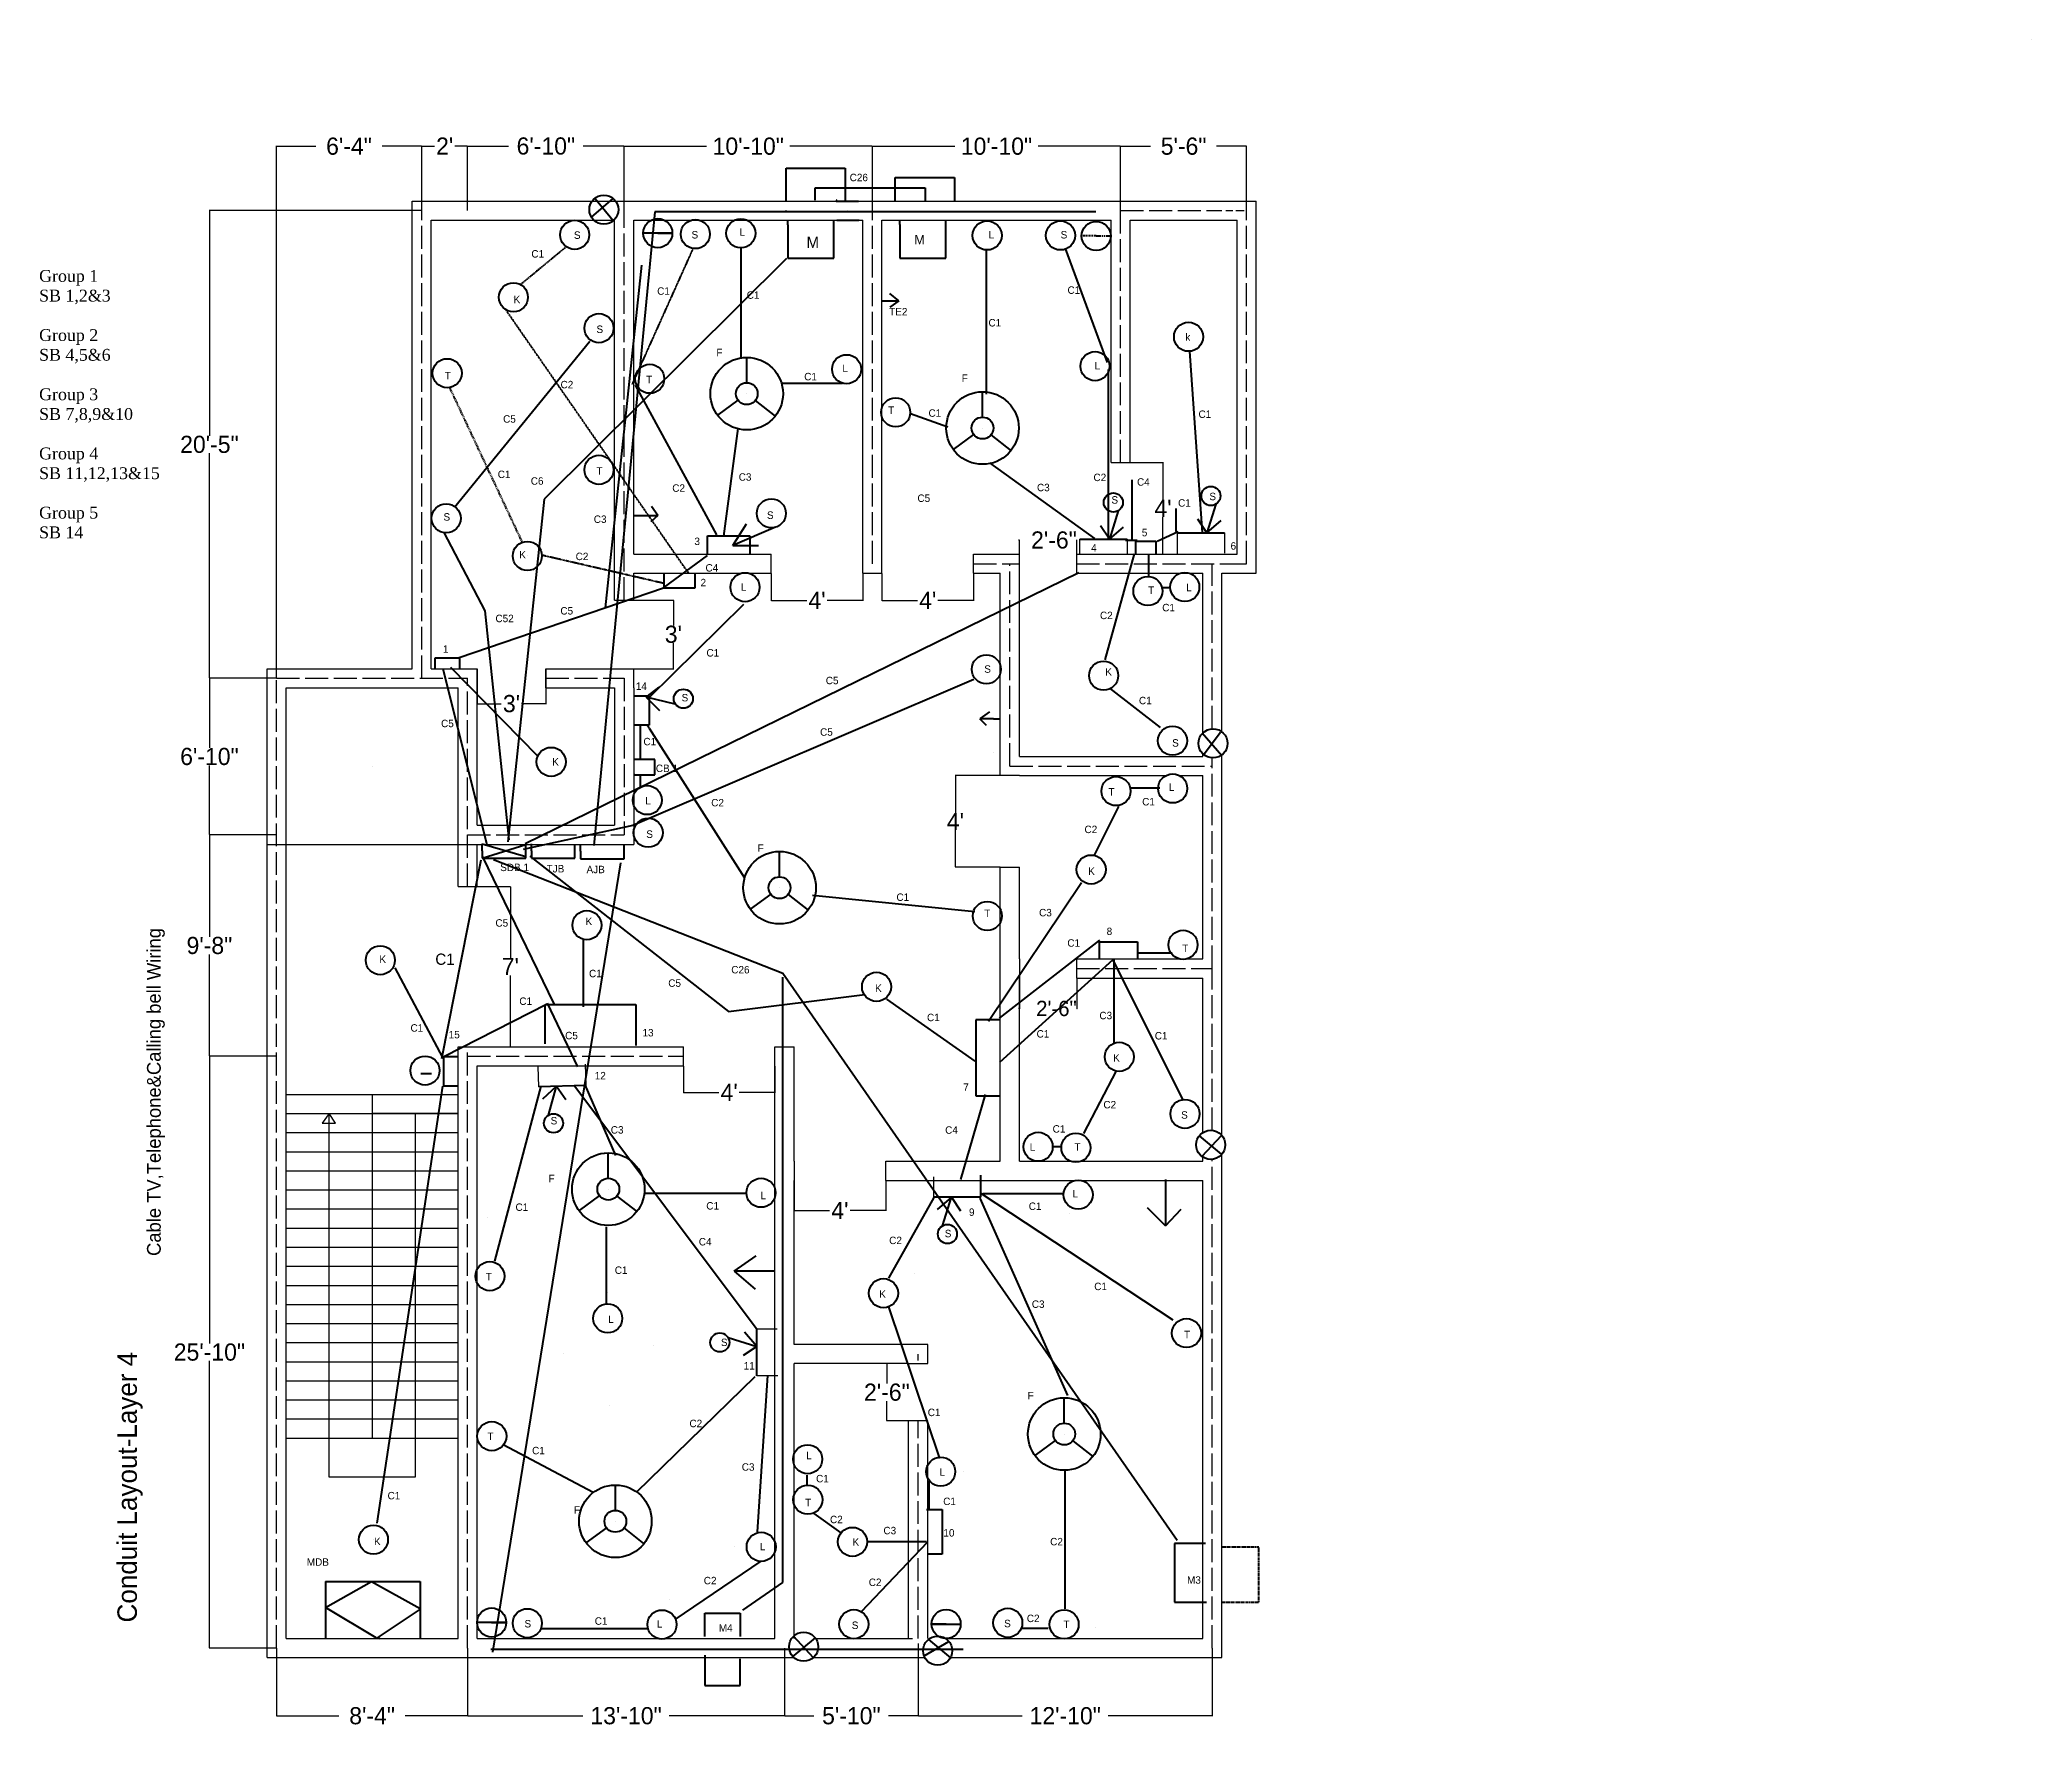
# Model space of a CAD drawing. Header units: inches. Extents: x -160 to 883, y -66 to 818.
import ezdxf

# ---------------------------------------------------------------- set-up
doc = ezdxf.new("R2010")
doc.units = ezdxf.units.IN
doc.header["$MEASUREMENT"] = 0
for name, pattern in [('ACAD_ISO02W100', [15, 12, -3]), ('ACAD_ISO03W100', [30, 12, -18]), ('DASHED', [0.75, 0.5, -0.25]), ('DASHED2', [0.375, 0.25, -0.125]), ('DASHEDX2', [1.5, 1, -0.5]), ('PHANTOMX2', [5, 2.5, -0.5, 0.5, -0.5, 0.5, -0.5])]:
    doc.linetypes.add(name, pattern=pattern)
doc.dimstyles.get("Standard").update_dxf_attribs({"dimtxt": 9, "dimasz": 0.18, "dimexe": 0.18, "dimexo": 0.0625, "dimgap": 0.09, "dimtad": 0, "dimtih": 1, "dimtoh": 1, "dimdec": 0, "dimzin": 0, "dimdsep": 46, "dimlunit": 3, "dimtxsty": 'Standard', "dimcen": 0.09, "dimaunit": 1, "dimadec": 0, "dimazin": 0, "dimtfac": 1, "dimtdec": 0, "dimtofl": 0, "dimtmove": 0, "dimatfit": 3, "dimfxl": 1, "dimtolj": 1, "dimtzin": 0, "dimarcsym": 0})

msp = doc.modelspace()

# ---------------------------------------------------------------- texts
at = {"lineweight": 106, "attachment_point": 1}
for s, insert, char_height, width in [('{\\fTimes New Roman|b0|i0|c0|p18;8888}', (883, 817.6), 0.1, 366.82), ('{\\C3;C26}', (264, 747.4), 3.9, 189.69), ('S', (119.6, 717.2), 3.9, 189.69), ('S', (181.2, 717.4), 3.9, 189.69), ('L', (206.3, 718.8), 3.9, 189.69), ('{\\C3;M}', (241.4, 714.4), 5.9, 189.69), ('{\\C3;M}', (297.9, 715.3), 4.9, 189.69), ('L', (336.8, 717.4), 3.9, 189.69), ('S', (374.5, 717.4), 3.9, 189.69), ('C1', (97.3, 707.4), 3.9, 189.69), ('{\\fTimes New Roman|b0|i0|c0|p18;\\C1;Group 1 \\PSB 1,2&3\\P\\PGroup 2\\PSB 4,5&6\\P\\PGroup 3\\PSB 7,8,9&10\\P\\PGroup 4\\PSB 11,12,13&15\\P\\PGroup 5\\PSB 14}', (-160.5, 697), 6.2, 111.5), ('K', (88, 683.5), 3.9, 189.69), ('C1', (163.2, 687.9), 3.9, 189.69), ('C1', (210.1, 685.8), 3.9, 189.69), ('C1', (378.1, 688.4), 3.9, 189.69), ('{\\C3;S}', (131.4, 667.9), 3.9, 189.69), ('  TE2', (281.8, 677.1), 3.9, 189.69), ('C1', (336.7, 671.3), 3.9, 189.69), ('k', (439.8, 663.8), 3.9, 189.69), ('F', (194.2, 655.7), 3.9, 189.69), ('L', (260.2, 647.4), 3.9, 189.69), ('L', (392.3, 648.8), 3.9, 189.69), ('T', (52, 643.6), 3.9, 189.69), ('C2', (112.6, 638.9), 3.9, 189.69), ('T', (157.4, 641.6), 3.9, 189.69), ('C1', (240.2, 643.1), 3.9, 189.69), ('F', (322.7, 642.3), 3.9, 189.69), ('{\\C3;C5}', (82.5, 620.9), 3.9, 189.69), ('T', (284.2, 625.5), 3.9, 189.69), ('C1', (305.3, 624), 3.9, 189.69), ('C1', (446.7, 623.4), 3.9, 189.69), ('C1', (79.7, 591.9), 3.9, 189.69), ('{\\C3;C6}', (97, 588.4), 3.9, 189.69), ('T', (131.4, 593.7), 3.9, 189.69), ('C2', (171.1, 584.7), 3.9, 189.69), ('C3', (205.9, 590.5), 3.9, 189.69), ('C3', (362.1, 585), 3.9, 189.69), ('C2', (391.7, 590.3), 3.9, 189.69), ('{\\C1;C4}', (414.5, 587.9), 3.9, 189.69), ('{\\C3;C5}', (299.5, 579.4), 3.9, 189.69), ('S', (401.1, 578.5), 3.9, 189.69), ('{\\C1;C1}', (436, 576.9), 3.9, 189.69), ('S', (452.4, 580.3), 3.9, 189.69), ('{\\C3;S}', (51.3, 569.6), 3.9, 189.69), ('C3', (130, 568.4), 3.9, 189.69), ('S', (220.7, 570.5), 3.9, 189.69), ('{\\C1;3}', (182.7, 556.8), 3.9, 189.69), ('{\\C1;4}', (390.5, 553.4), 3.9, 189.69), ('{\\C1;5}', (417, 561.4), 3.9, 189.69), ('{\\C1;6}', (463.5, 554.4), 3.9, 189.69), ('K', (91, 549.8), 3.9, 189.69), ('C2', (120.5, 548.9), 3.9, 189.69), ('{\\C1;C4}', (188.5, 542.9), 3.9, 189.69), ('{\\C1;2}', (185.9, 535.2), 3.9, 189.69), ('L', (207, 532.9), 3.9, 189.69), ('L', (440.3, 532.6), 3.9, 189.69), ('T', (420.3, 531.2), 3.9, 189.69), ('C1', (427.7, 522.1), 3.9, 189.69), ('{\\C3;C52}', (78.5, 516.4), 3.9, 189.69), ('{\\C1;C5}', (112.5, 520.4), 3.9, 189.69), ('C2', (395.1, 518), 3.9, 189.69), ('{\\C1;1}', (51, 500.4), 3.9, 189.69), ('C1', (189, 498.4), 3.9, 189.69), ('{\\C1;14}', (152, 480.9), 3.9, 189.69), ('{\\C1;C5}', (251.5, 483.9), 3.9, 189.69), ('{\\C3;S}', (334.5, 489.9), 3.9, 189.69), ('K', (397.9, 488.4), 3.9, 189.69), ('S', (176, 474.9), 3.9, 189.69), ('C1', (415.5, 473.4), 3.9, 189.69), ('{\\C1;C5}', (50, 461.4), 3.9, 189.69), ('C1', (156, 451.9), 3.9, 189.69), ('{\\C3;C5}', (248.5, 456.9), 3.9, 189.69), ('S', (432.9, 451.2), 3.9, 189.69), ('K', (108.2, 441.3), 3.9, 189.69), ('{\\C4;CB 1}', (162.5, 437.9), 3.9, 189.69), ('L', (431.2, 428), 3.9, 189.69), ('L', (157, 420.9), 3.9, 189.69), ('C2', (191.5, 419.9), 3.9, 189.69), ('T', (399.5, 425.6), 3.9, 189.69), ('C1', (417.2, 420.4), 3.9, 189.69), ('{\\C3;S}', (157.5, 403.4), 3.9, 189.69), ('C2', (387, 405.9), 3.9, 189.69), ('{\\C1;SDB 1}', (81, 386), 3.9, 189.69), ('F', (215.8, 396.1), 3.9, 189.69), ('{\\C54;TJB}', (105.3, 385.3), 3.9, 189.69), ('{\\C4;AJB}', (126.2, 384.9), 3.9, 189.69), ('K', (388.9, 384), 3.9, 189.69), ('C1', (288.5, 370.4), 3.9, 189.69), ('{\\C1;C5}', (78.5, 356.9), 3.9, 189.69), ('K', (125.7, 357.7), 3.9, 189.69), ('T', (334.5, 361.9), 3.9, 189.69), ('C3', (363.2, 362.3), 3.9, 189.69), ('{\\C1;C1}', (378, 346.4), 3.9, 189.69), ('{\\C1;8}', (398.6, 352.5), 3.9, 189.69), ('K', (17.7, 337.9), 3.9, 189.69), ('\\pt5.9;{\\C4;C1 }', (47, 338.9), 5.9, 189.69), ('T', (438.2, 343.6), 3.9, 189.69), ('C1', (127.5, 330.4), 3.9, 189.69), ('{\\C1;C5}', (169, 325.4), 3.9, 189.69), ('{\\C3;C26}', (202, 332.4), 3.9, 189.69), ('{\\C1;C1}', (91, 315.9), 3.9, 189.69), ('K', (277.3, 322.7), 3.9, 189.69), ('C1', (304.5, 307.4), 3.9, 189.69), ('C3', (394.8, 308.4), 3.9, 189.69), ('C1', (34, 301.9), 3.9, 189.69), ('{\\C1;15}', (54, 298.4), 3.9, 189.69), ('{\\C1;C5}', (115, 297.9), 3.9, 189.69), ('{\\C1;13}', (155.5, 299.4), 3.9, 182.19), ('C1', (361.9, 298.8), 3.9, 189.69), ('C1', (423.8, 297.8), 3.9, 189.69), ('K', (402, 286.2), 3.9, 189.69), ('{\\C1;12}', (130.5, 276.9), 3.9, 189.69), ('{\\C1;7}', (323.5, 270.9), 3.9, 189.69), ('C2', (396.9, 261.7), 3.9, 189.69), ('S', (107.4, 253.3), 3.9, 189.69), ('S', (437.6, 256.3), 3.9, 189.69), ('C3', (138.9, 248.5), 3.9, 189.69), ('{\\C1;C4}', (314, 248.4), 3.9, 189.69), ('C1', (370.3, 249), 3.9, 189.69), ('L', (358.3, 239.5), 3.9, 189.69), ('T', (381.8, 239.5), 3.9, 189.69), ('F', (106.3, 223), 3.9, 189.69), ('C1', (188.9, 208.7), 3.9, 189.69), ('L', (217.3, 214.1), 3.9, 189.69), ('L', (380.7, 215.1), 3.9, 189.69), ('C1', (89, 208), 3.9, 189.69), ('{\\C1;9}', (326.5, 205.4), 3.9, 189.69), ('C1', (357.8, 208.5), 3.9, 189.69), ('{\\C1;C4}', (185, 189.9), 3.9, 189.69), ('C2', (284.7, 190.6), 3.9, 189.69), ('S', (313.8, 194.2), 3.9, 189.69), ('T', (73.4, 171.6), 3.9, 189.69), ('C1', (141, 175), 3.9, 189.69), ('K', (279.5, 162.5), 3.9, 189.69), ('C3', (359.4, 157.2), 3.9, 189.69), ('C1', (392.1, 166.5), 3.9, 189.69), ('L', (137.5, 149.3), 3.9, 189.69), ('S', (196.6, 137.2), 3.9, 189.69), ('T', (439.1, 141.3), 3.9, 189.69), ('{\\C1;11}', (208.5, 124.9), 3.9, 189.69), ('F', (357.2, 109.3), 3.9, 189.69), ('C2', (180.1, 94.7), 3.9, 189.69), ('C1', (304.9, 100.5), 3.9, 189.69), ('T', (74.3, 88), 3.9, 189.69), ('C1', (97.7, 80.5), 3.9, 189.69), ('L', (241.2, 77.9), 3.9, 189.69), ('C3', (207.5, 71.9), 3.9, 189.69), ('C1', (246.4, 65.8), 3.9, 189.69), ('L', (311.1, 69.3), 3.9, 189.69), ('C1', (22, 56.9), 3.9, 189.69), ('T', (240.7, 53.3), 3.9, 189.69), ('{\\C1;C1}', (313, 53.9), 3.9, 189.69), ('F', (119.6, 49.4), 3.9, 189.69), ('C2', (253.7, 44.4), 3.9, 189.69), ('K', (14.9, 32.9), 3.9, 189.69), ('K', (265.5, 32.6), 3.9, 189.69), ('C3', (281.7, 38.6), 3.9, 189.69), ('{\\C1;10}', (313.1, 37.4), 3.9, 189.69), ('C2', (369, 32.8), 3.9, 189.69), ('{\\C1;MDB}', (-20.3, 22.1), 3.9, 189.69), ('L', (217, 30.2), 3.9, 189.69), ('C2', (187.6, 12.4), 3.9, 189.69), ('C2', (274, 11.5), 3.9, 189.69), ('{\\C3;M3}', (440.7, 12.7), 3.9, 189.69), ('S', (93.7, -10.2), 3.9, 189.69), ('C1', (130.5, -8.8), 3.9, 189.69), ('L', (163, -10.3), 3.9, 189.69), ('S', (344.9, -10.1), 3.9, 189.69), ('C2', (356.8, -7.4), 3.9, 189.69), ('{\\C3;M4}', (195.5, -12.4), 3.9, 189.69), ('S', (265.1, -11), 3.9, 189.69), ('T', (376, -10.5), 3.9, 189.69)]:
    msp.add_mtext(s, dxfattribs=dict(at, insert=insert, char_height=char_height, width=width))
at = {"lineweight": 106, "attachment_point": 1, "rotation": 90}
for s, insert, char_height, width in [('Cable TV,Telephone&Calling bell Wiring', (-104, 180.5), 7.2, 250.134), ('Conduit Layout-Layer 4', (-119.5, -11.5), 10.2, 219)]:
    msp.add_mtext(s, dxfattribs=dict(at, insert=insert, char_height=char_height, width=width))

# ---------------------------------------------------------------- blocks, each defined once
blk = doc.blocks.new('*D1')
at = {"color": 0, "lineweight": -2}
for p, q in [((-36.2, 285.1), (-71.5, 285.1)), ((-71.3, 284.9), (-71.3, 134.7)), ((-71.3, -24.7), (-71.3, 125.5)), ((-36.2, -24.9), (-71.5, -24.9))]:
    blk.add_line(p, q, dxfattribs=at)
at = {"color": 0}
for points in [[(-71.3, 284.9), (-71.3, 284.9), (-71.3, 285.1)], [(-71.3, -24.7), (-71.3, -24.7), (-71.3, -24.9)]]:
    blk.add_solid(points, dxfattribs=at)
at = {"layer": 'Defpoints', "color": 0}
for p in [(-71.3, 285.1), (-36.1, 285.1), (-36.1, -24.9)]:
    blk.add_point(p, dxfattribs=at)
at = {"color": 0, "insert": (-71.3, 130.1), "char_height": 9, "attachment_point": 5}
blk.add_mtext('\\A1;25\'-10"', dxfattribs=at)
blk = doc.blocks.new('*D2')
at = {"color": 0, "lineweight": -2}
for p, q in [((-36.2, 401.1), (-71.5, 401.1)), ((-71.3, 400.9), (-71.3, 347.7)), ((-71.3, 285.3), (-71.3, 338.5)), ((-36.2, 285.1), (-71.5, 285.1))]:
    blk.add_line(p, q, dxfattribs=at)
at = {"color": 0}
for points in [[(-71.3, 400.9), (-71.3, 400.9), (-71.3, 401.1)], [(-71.3, 285.3), (-71.3, 285.3), (-71.3, 285.1)]]:
    blk.add_solid(points, dxfattribs=at)
at = {"layer": 'Defpoints', "color": 0}
for p in [(-71.3, 401.1), (-36.1, 401.1), (-36.1, 285.1)]:
    blk.add_point(p, dxfattribs=at)
at = {"color": 0, "insert": (-71.3, 343.1), "char_height": 9, "attachment_point": 5}
blk.add_mtext('\\A1;9\'-8"', dxfattribs=at)
blk = doc.blocks.new('*D3')
at = {"color": 0, "lineweight": -2}
for p, q in [((-36.2, 483.1), (-71.5, 483.1)), ((-71.3, 482.9), (-71.3, 446.7)), ((-71.3, 401.3), (-71.3, 437.5)), ((-36.2, 401.1), (-71.5, 401.1))]:
    blk.add_line(p, q, dxfattribs=at)
at = {"color": 0}
for points in [[(-71.3, 482.9), (-71.3, 482.9), (-71.3, 483.1)], [(-71.3, 401.3), (-71.3, 401.3), (-71.3, 401.1)]]:
    blk.add_solid(points, dxfattribs=at)
at = {"layer": 'Defpoints', "color": 0}
for p in [(-71.3, 483.1), (-36.1, 483.1), (-36.1, 401.1)]:
    blk.add_point(p, dxfattribs=at)
at = {"color": 0, "insert": (-71.3, 442.1), "char_height": 9, "attachment_point": 5}
blk.add_mtext('\\A1;6\'-10"', dxfattribs=at)
blk = doc.blocks.new('*D4')
at = {"color": 0, "lineweight": -2}
for p, q in [((39.8, 728.1), (-71.5, 728.1)), ((-71.3, 727.9), (-71.3, 610.2)), ((-71.3, 483.3), (-71.3, 601)), ((-36.2, 483.1), (-71.5, 483.1))]:
    blk.add_line(p, q, dxfattribs=at)
at = {"color": 0}
for points in [[(-71.3, 727.9), (-71.3, 727.9), (-71.3, 728.1)], [(-71.3, 483.3), (-71.3, 483.3), (-71.3, 483.1)]]:
    blk.add_solid(points, dxfattribs=at)
at = {"layer": 'Defpoints', "color": 0}
for p in [(-71.3, 728.1), (39.9, 728.1), (-36.1, 483.1)]:
    blk.add_point(p, dxfattribs=at)
at = {"color": 0, "insert": (-71.3, 605.6), "char_height": 9, "attachment_point": 5}
blk.add_mtext('\\A1;20\'-5"', dxfattribs=at)
blk = doc.blocks.new('*D5')
at = {"color": 0, "lineweight": -2}
for p, q in [((299.9, -25.2), (299.9, -60.6)), ((453.9, -25), (453.9, -60.6)), ((300, -60.4), (354.3, -60.4)), ((453.7, -60.4), (399.4, -60.4))]:
    blk.add_line(p, q, dxfattribs=at)
at = {"color": 0}
for points in [[(300, -60.4), (300, -60.5), (299.9, -60.4)], [(453.7, -60.4), (453.7, -60.5), (453.9, -60.4)]]:
    blk.add_solid(points, dxfattribs=at)
at = {"layer": 'Defpoints', "color": 0}
for p in [(299.9, -25.1), (453.9, -24.9), (299.9, -60.4)]:
    blk.add_point(p, dxfattribs=at)
at = {"color": 0, "insert": (376.9, -60.4), "char_height": 9, "attachment_point": 5}
blk.add_mtext('\\A1;12\'-10"', dxfattribs=at)
blk = doc.blocks.new('*D6')
at = {"color": 0, "lineweight": -2}
for p, q in [((229.9, -25), (229.9, -60.6)), ((299.9, -25.2), (299.9, -60.6)), ((230, -60.4), (245.3, -60.4)), ((299.7, -60.4), (284.4, -60.4))]:
    blk.add_line(p, q, dxfattribs=at)
at = {"color": 0}
for points in [[(230, -60.4), (230, -60.5), (229.9, -60.4)], [(299.7, -60.4), (299.7, -60.5), (299.9, -60.4)]]:
    blk.add_solid(points, dxfattribs=at)
at = {"layer": 'Defpoints', "color": 0}
for p in [(229.9, -24.9), (299.9, -25.1), (229.9, -60.4)]:
    blk.add_point(p, dxfattribs=at)
at = {"color": 0, "insert": (264.9, -60.4), "char_height": 9, "attachment_point": 5}
blk.add_mtext('\\A1;5\'-10"', dxfattribs=at)
blk = doc.blocks.new('*D7')
at = {"color": 0, "lineweight": -2}
for p, q in [((63.9, -25), (63.9, -60.6)), ((229.9, -25), (229.9, -60.6)), ((64, -60.4), (124.3, -60.4)), ((229.7, -60.4), (169.4, -60.4))]:
    blk.add_line(p, q, dxfattribs=at)
at = {"color": 0}
for points in [[(64, -60.4), (64, -60.5), (63.9, -60.4)], [(229.7, -60.4), (229.7, -60.5), (229.9, -60.4)]]:
    blk.add_solid(points, dxfattribs=at)
at = {"layer": 'Defpoints', "color": 0}
for p in [(63.9, -24.9), (229.9, -24.9), (63.9, -60.4)]:
    blk.add_point(p, dxfattribs=at)
at = {"color": 0, "insert": (146.9, -60.4), "char_height": 9, "attachment_point": 5}
blk.add_mtext('\\A1;13\'-10"', dxfattribs=at)
blk = doc.blocks.new('*D8')
at = {"color": 0, "lineweight": -2}
for p, q in [((-36.1, -25), (-36.1, -60.6)), ((63.9, -25), (63.9, -60.6)), ((-36, -60.4), (-3.5, -60.4)), ((63.7, -60.4), (31.2, -60.4))]:
    blk.add_line(p, q, dxfattribs=at)
at = {"color": 0}
for points in [[(-36, -60.4), (-36, -60.5), (-36.1, -60.4)], [(63.7, -60.4), (63.7, -60.5), (63.9, -60.4)]]:
    blk.add_solid(points, dxfattribs=at)
at = {"layer": 'Defpoints', "color": 0}
for p in [(-36.1, -24.9), (63.9, -24.9), (-36.1, -60.4)]:
    blk.add_point(p, dxfattribs=at)
at = {"color": 0, "insert": (13.9, -60.4), "char_height": 9, "attachment_point": 5}
blk.add_mtext('\\A1;8\'-4"', dxfattribs=at)
blk = doc.blocks.new('*D9')
at = {"color": 0, "lineweight": -2}
for p, q in [((176.9, 280), (176.9, 266)), ((224.9, 280), (224.9, 266)), ((177, 266.2), (195.5, 266.2)), ((224.7, 266.2), (206.2, 266.2))]:
    blk.add_line(p, q, dxfattribs=at)
at = {"color": 0}
for points in [[(177, 266.3), (177, 266.2), (176.9, 266.2)], [(224.7, 266.3), (224.7, 266.2), (224.9, 266.2)]]:
    blk.add_solid(points, dxfattribs=at)
at = {"layer": 'Defpoints', "color": 0}
for p in [(176.9, 280.1), (224.9, 280.1), (224.9, 266.2)]:
    blk.add_point(p, dxfattribs=at)
at = {"color": 0, "insert": (200.9, 266.2), "char_height": 9, "attachment_point": 5}
blk.add_mtext("\\A1;4'", dxfattribs=at)
blk = doc.blocks.new('*D10')
at = {"color": 0, "lineweight": -2}
for p, q in [((234.9, 220), (234.9, 204.1)), ((282.9, 220), (282.9, 204.1)), ((235, 204.3), (253.5, 204.3)), ((282.7, 204.3), (264.2, 204.3))]:
    blk.add_line(p, q, dxfattribs=at)
at = {"color": 0}
for points in [[(235, 204.3), (235, 204.3), (234.9, 204.3)], [(282.7, 204.3), (282.7, 204.3), (282.9, 204.3)]]:
    blk.add_solid(points, dxfattribs=at)
at = {"layer": 'Defpoints', "color": 0}
for p in [(234.9, 220.1), (282.9, 220.1), (234.9, 204.3)]:
    blk.add_point(p, dxfattribs=at)
at = {"color": 0, "insert": (258.9, 204.3), "char_height": 9, "attachment_point": 5}
blk.add_mtext("\\A1;4'", dxfattribs=at)
blk = doc.blocks.new('*D11')
at = {"color": 0, "lineweight": -2}
for p, q in [((294.8, 124.1), (283.3, 124.1)), ((283.5, 123.9), (283.5, 113.7)), ((283.5, 94.3), (283.5, 104.5)), ((294.8, 94.1), (283.3, 94.1))]:
    blk.add_line(p, q, dxfattribs=at)
at = {"color": 0}
for points in [[(283.4, 123.9), (283.5, 123.9), (283.5, 124.1)], [(283.4, 94.3), (283.5, 94.3), (283.5, 94.1)]]:
    blk.add_solid(points, dxfattribs=at)
at = {"layer": 'Defpoints', "color": 0}
for p in [(283.5, 124.1), (294.9, 124.1), (294.9, 94.1)]:
    blk.add_point(p, dxfattribs=at)
at = {"color": 0, "insert": (283.5, 109.1), "char_height": 9, "attachment_point": 5}
blk.add_mtext('\\A1;2\'-6"', dxfattribs=at)
blk = doc.blocks.new('*D12')
at = {"color": 0, "lineweight": -2}
for p, q in [((352.9, 326), (352.9, 309.9)), ((382.9, 326), (382.9, 309.9)), ((352.7, 310.1), (352.5, 310.1)), ((383, 310.1), (383.2, 310.1))]:
    blk.add_line(p, q, dxfattribs=at)
at = {"color": 0}
for points in [[(352.7, 310.1), (352.7, 310), (352.9, 310.1)], [(383, 310.1), (383, 310), (382.9, 310.1)]]:
    blk.add_solid(points, dxfattribs=at)
at = {"layer": 'Defpoints', "color": 0}
for p in [(352.9, 326.1), (382.9, 326.1), (382.9, 310.1)]:
    blk.add_point(p, dxfattribs=at)
at = {"color": 0, "insert": (372.3, 310.1), "char_height": 8, "attachment_point": 5}
blk.add_mtext('\\A1;2\'-6"', dxfattribs=at)
blk = doc.blocks.new('*D13')
at = {"color": 0, "lineweight": -2}
for p, q in [((342.8, 432.1), (319.2, 432.1)), ((319.4, 431.9), (319.4, 412.7)), ((319.4, 384.3), (319.4, 403.5)), ((342.8, 384.1), (319.2, 384.1))]:
    blk.add_line(p, q, dxfattribs=at)
at = {"color": 0}
for points in [[(319.4, 431.9), (319.4, 431.9), (319.4, 432.1)], [(319.4, 384.3), (319.4, 384.3), (319.4, 384.1)]]:
    blk.add_solid(points, dxfattribs=at)
at = {"layer": 'Defpoints', "color": 0}
for p in [(319.4, 432.1), (342.9, 432.1), (342.9, 384.1)]:
    blk.add_point(p, dxfattribs=at)
at = {"color": 0, "insert": (319.4, 408.1), "char_height": 9, "attachment_point": 5}
blk.add_mtext("\\A1;4'", dxfattribs=at)
blk = doc.blocks.new('*D14')
at = {"color": 0, "lineweight": -2}
for p, q in [((352.7, 555.5), (352.5, 555.5)), ((352.9, 548.2), (352.9, 555.7)), ((382.9, 548.2), (382.9, 555.7)), ((383, 555.5), (383.2, 555.5))]:
    blk.add_line(p, q, dxfattribs=at)
at = {"color": 0}
for points in [[(352.7, 555.5), (352.7, 555.5), (352.9, 555.5)], [(383, 555.5), (383, 555.5), (382.9, 555.5)]]:
    blk.add_solid(points, dxfattribs=at)
at = {"layer": 'Defpoints', "color": 0}
for p in [(352.9, 555.5), (352.9, 548.1), (382.9, 548.1)]:
    blk.add_point(p, dxfattribs=at)
at = {"color": 0, "insert": (371, 555.5), "char_height": 9, "attachment_point": 5}
blk.add_mtext('\\A1;2\'-6"', dxfattribs=at)
blk = doc.blocks.new('*D15')
at = {"color": 0, "lineweight": -2}
for p, q in [((410.9, 596.1), (428.3, 596.1)), ((428.1, 595.9), (428.1, 576.7)), ((428.1, 548.3), (428.1, 567.5)), ((410.9, 548.1), (428.3, 548.1))]:
    blk.add_line(p, q, dxfattribs=at)
at = {"color": 0}
for points in [[(428, 595.9), (428.1, 595.9), (428.1, 596.1)], [(428, 548.3), (428.1, 548.3), (428.1, 548.1)]]:
    blk.add_solid(points, dxfattribs=at)
at = {"layer": 'Defpoints', "color": 0}
for p in [(410.9, 596.1), (410.9, 548.1), (428.1, 548.1)]:
    blk.add_point(p, dxfattribs=at)
at = {"color": 0, "insert": (428.1, 572.1), "char_height": 9, "attachment_point": 5}
blk.add_mtext("\\A1;4'", dxfattribs=at)
blk = doc.blocks.new('*D16')
at = {"color": 0, "lineweight": -2}
for p, q in [((280.9, 538), (280.9, 523.7)), ((328.9, 538), (328.9, 523.7)), ((281, 523.9), (299.5, 523.9)), ((328.7, 523.9), (310.2, 523.9))]:
    blk.add_line(p, q, dxfattribs=at)
at = {"color": 0}
for points in [[(281, 523.9), (281, 523.9), (280.9, 523.9)], [(328.7, 523.9), (328.7, 523.9), (328.9, 523.9)]]:
    blk.add_solid(points, dxfattribs=at)
at = {"layer": 'Defpoints', "color": 0}
for p in [(280.9, 538.1), (328.9, 538.1), (328.9, 523.9)]:
    blk.add_point(p, dxfattribs=at)
at = {"color": 0, "insert": (304.9, 523.9), "char_height": 9, "attachment_point": 5}
blk.add_mtext("\\A1;4'", dxfattribs=at)
blk = doc.blocks.new('*D17')
at = {"color": 0, "lineweight": -2}
for p, q in [((222.9, 538), (222.9, 523.7)), ((270.9, 538), (270.9, 523.7)), ((223, 523.9), (241.5, 523.9)), ((270.7, 523.9), (252.2, 523.9))]:
    blk.add_line(p, q, dxfattribs=at)
at = {"color": 0}
for points in [[(223, 523.9), (223, 523.9), (222.9, 523.9)], [(270.7, 523.9), (270.7, 523.9), (270.9, 523.9)]]:
    blk.add_solid(points, dxfattribs=at)
at = {"layer": 'Defpoints', "color": 0}
for p in [(222.9, 538.1), (270.9, 538.1), (270.9, 523.9)]:
    blk.add_point(p, dxfattribs=at)
at = {"color": 0, "insert": (246.9, 523.9), "char_height": 9, "attachment_point": 5}
blk.add_mtext("\\A1;4'", dxfattribs=at)
blk = doc.blocks.new('*D18')
at = {"color": 0, "lineweight": -2}
for p, q in [((150.9, 524.1), (171.9, 524.1)), ((171.7, 523.9), (171.7, 510.7)), ((171.7, 488.3), (171.7, 501.5)), ((150.9, 488.1), (171.9, 488.1))]:
    blk.add_line(p, q, dxfattribs=at)
at = {"color": 0}
for points in [[(171.7, 523.9), (171.7, 523.9), (171.7, 524.1)], [(171.7, 488.3), (171.7, 488.3), (171.7, 488.1)]]:
    blk.add_solid(points, dxfattribs=at)
at = {"layer": 'Defpoints', "color": 0}
for p in [(150.9, 524.1), (171.7, 524.1), (150.9, 488.1)]:
    blk.add_point(p, dxfattribs=at)
at = {"color": 0, "insert": (171.7, 506.1), "char_height": 9, "attachment_point": 5}
blk.add_mtext("\\A1;3'", dxfattribs=at)
blk = doc.blocks.new('*D19')
at = {"color": 0, "lineweight": -2}
for p, q in [((68.9, 488), (68.9, 469.6)), ((104.9, 488), (104.9, 469.6)), ((69, 469.8), (81.5, 469.8)), ((104.7, 469.8), (92.2, 469.8))]:
    blk.add_line(p, q, dxfattribs=at)
at = {"color": 0}
for points in [[(69, 469.8), (69, 469.8), (68.9, 469.8)], [(104.7, 469.8), (104.7, 469.8), (104.9, 469.8)]]:
    blk.add_solid(points, dxfattribs=at)
at = {"layer": 'Defpoints', "color": 0}
for p in [(68.9, 488.1), (104.9, 488.1), (68.9, 469.8)]:
    blk.add_point(p, dxfattribs=at)
at = {"color": 0, "insert": (86.9, 469.8), "char_height": 9, "attachment_point": 5}
blk.add_mtext("\\A1;3'", dxfattribs=at)
blk = doc.blocks.new('*D20')
at = {"color": 0, "lineweight": -2}
for p, q in [((58.9, 374.1), (86.4, 374.1)), ((86.3, 373.9), (86.3, 336.7)), ((86.3, 290.3), (86.3, 327.5)), ((58.9, 290.1), (86.4, 290.1))]:
    blk.add_line(p, q, dxfattribs=at)
at = {"color": 0}
for points in [[(86.2, 373.9), (86.3, 373.9), (86.3, 374.1)], [(86.2, 290.3), (86.3, 290.3), (86.3, 290.1)]]:
    blk.add_solid(points, dxfattribs=at)
at = {"layer": 'Defpoints', "color": 0}
for p in [(58.9, 374.1), (58.9, 290.1), (86.3, 290.1)]:
    blk.add_point(p, dxfattribs=at)
at = {"color": 0, "insert": (86.3, 332.1), "char_height": 9, "attachment_point": 5}
blk.add_mtext("\\A1;7'", dxfattribs=at)
blk = doc.blocks.new('*D21')
at = {"color": 0, "lineweight": -2}
for p, q in [((-36.2, 483.2), (-36.2, 762)), ((-36, 761.8), (-15.5, 761.8)), ((39.7, 761.8), (19.2, 761.8)), ((39.9, 728.2), (39.9, 762))]:
    blk.add_line(p, q, dxfattribs=at)
at = {"color": 0}
for points in [[(-36, 761.8), (-36, 761.8), (-36.2, 761.8)], [(39.7, 761.8), (39.7, 761.8), (39.9, 761.8)]]:
    blk.add_solid(points, dxfattribs=at)
at = {"layer": 'Defpoints', "color": 0}
for p in [(39.9, 761.8), (39.9, 728.1), (-36.2, 483.1)]:
    blk.add_point(p, dxfattribs=at)
at = {"color": 0, "insert": (1.8, 761.8), "char_height": 9, "attachment_point": 5}
blk.add_mtext('\\A1;6\'-4"', dxfattribs=at)
blk = doc.blocks.new('*D22')
at = {"color": 0, "lineweight": -2}
for p, q in [((145.9, 728.2), (145.9, 762)), ((146, 761.8), (189, 761.8)), ((275.7, 761.8), (232.7, 761.8)), ((275.9, 728.2), (275.9, 762))]:
    blk.add_line(p, q, dxfattribs=at)
at = {"color": 0}
for points in [[(146, 761.8), (146, 761.8), (145.9, 761.8)], [(275.7, 761.8), (275.7, 761.8), (275.9, 761.8)]]:
    blk.add_solid(points, dxfattribs=at)
at = {"layer": 'Defpoints', "color": 0}
for p in [(275.9, 761.8), (145.9, 728.1), (275.9, 728.1)]:
    blk.add_point(p, dxfattribs=at)
at = {"color": 0, "insert": (210.9, 761.8), "char_height": 9, "attachment_point": 5}
blk.add_mtext('\\A1;10\'-10"', dxfattribs=at)
blk = doc.blocks.new('*D23')
at = {"color": 0, "lineweight": -2}
for p, q in [((275.9, 728.2), (275.9, 762)), ((276, 761.8), (319, 761.8)), ((405.7, 761.8), (362.7, 761.8)), ((405.9, 728.2), (405.9, 762))]:
    blk.add_line(p, q, dxfattribs=at)
at = {"color": 0}
for points in [[(276, 761.8), (276, 761.8), (275.9, 761.8)], [(405.7, 761.8), (405.7, 761.8), (405.9, 761.8)]]:
    blk.add_solid(points, dxfattribs=at)
at = {"layer": 'Defpoints', "color": 0}
for p in [(405.9, 761.8), (275.9, 728.1), (405.9, 728.1)]:
    blk.add_point(p, dxfattribs=at)
at = {"color": 0, "insert": (340.9, 761.8), "char_height": 9, "attachment_point": 5}
blk.add_mtext('\\A1;10\'-10"', dxfattribs=at)
blk = doc.blocks.new('*D24')
at = {"color": 0, "lineweight": -2}
for p, q in [((405.9, 728.2), (405.9, 762)), ((406, 761.8), (421.5, 761.8)), ((471.7, 761.8), (456.2, 761.8)), ((471.9, 728.2), (471.9, 762))]:
    blk.add_line(p, q, dxfattribs=at)
at = {"color": 0}
for points in [[(406, 761.8), (406, 761.8), (405.9, 761.8)], [(471.7, 761.8), (471.7, 761.8), (471.9, 761.8)]]:
    blk.add_solid(points, dxfattribs=at)
at = {"layer": 'Defpoints', "color": 0}
for p in [(471.9, 761.8), (405.9, 728.1), (471.9, 728.1)]:
    blk.add_point(p, dxfattribs=at)
at = {"color": 0, "insert": (438.9, 761.8), "char_height": 9, "attachment_point": 5}
blk.add_mtext('\\A1;5\'-6"', dxfattribs=at)
blk = doc.blocks.new('*D25')
at = {"color": 0, "lineweight": -2}
for p, q in [((39.9, 728.2), (39.9, 762.1)), ((40, 761.9), (46.5, 761.9)), ((63.7, 761.9), (57.2, 761.9)), ((63.9, 728.2), (63.9, 762.1))]:
    blk.add_line(p, q, dxfattribs=at)
at = {"color": 0, "lineweight": 106}
for points in [[(40, 762), (40, 761.9), (39.9, 761.9)], [(63.7, 762), (63.7, 761.9), (63.9, 761.9)]]:
    blk.add_solid(points, dxfattribs=at)
at = {"layer": 'Defpoints', "color": 0, "lineweight": 106}
for p in [(63.9, 761.9), (39.9, 728.2), (63.9, 728.1)]:
    blk.add_point(p, dxfattribs=at)
at = {"color": 0, "insert": (51.9, 761.9), "char_height": 9, "attachment_point": 5}
blk.add_mtext("\\A1;2'", dxfattribs=at)
blk = doc.blocks.new('*D26')
at = {"color": 0, "lineweight": -2}
for p, q in [((63.9, 728.2), (63.9, 762.1)), ((64, 761.9), (85.3, 761.9)), ((145.7, 761.9), (124.4, 761.9)), ((145.9, 728.2), (145.9, 762.1))]:
    blk.add_line(p, q, dxfattribs=at)
at = {"color": 0}
for points in [[(64, 761.9), (64, 761.9), (63.9, 761.9)], [(145.7, 761.9), (145.7, 761.9), (145.9, 761.9)]]:
    blk.add_solid(points, dxfattribs=at)
at = {"layer": 'Defpoints', "color": 0}
for p in [(145.9, 761.9), (63.9, 728.2), (145.9, 728.2)]:
    blk.add_point(p, dxfattribs=at)
at = {"color": 0, "insert": (104.9, 761.9), "char_height": 9, "attachment_point": 5}
blk.add_mtext('\\A1;6\'-10"', dxfattribs=at)

# ---------------------------------------------------------------- dimensions: what is measured, and where the dimension line sits
for base, p1, p2, picture, middle in [((39.9, 761.8), (-36.2, 483.1), (39.9, 728.1), '*D21', (1.8, 761.8)), ((63.9, 761.9), (39.9, 728.2), (63.9, 728.1), '*D25', (51.9, 761.9)), ((145.9, 761.9), (63.9, 728.2), (145.9, 728.2), '*D26', (104.9, 761.9)), ((270.9, 523.9), (222.9, 538.1), (270.9, 538.1), '*D17', (246.9, 523.9)), ((328.9, 523.9), (280.9, 538.1), (328.9, 538.1), '*D16', (304.9, 523.9)), ((68.9, 469.8), (104.9, 488.1), (68.9, 488.1), '*D19', (86.9, 469.8)), ((224.9, 266.2), (176.9, 280.1), (224.9, 280.1), '*D9', (200.9, 266.2)), ((234.9, 204.3), (282.9, 220.1), (234.9, 220.1), '*D10', (258.9, 204.3)), ((299.9, -60.4), (453.9, -24.9), (299.9, -25.1), '*D5', (376.9, -60.4))]:
    dim = msp.add_linear_dim(base=base, p1=p1, p2=p2, dimstyle='Standard')
    dim.commit()
    dim.dimension.update_dxf_attribs({"geometry": picture, "text_midpoint": middle})
for base, p1, p2, picture, middle in [((275.9, 761.8), (145.9, 728.1), (275.9, 728.1), '*D22', (210.9, 761.8)), ((405.9, 761.8), (275.9, 728.1), (405.9, 728.1), '*D23', (340.9, 761.8)), ((471.9, 761.8), (405.9, 728.1), (471.9, 728.1), '*D24', (438.9, 761.8)), ((-36.1, -60.4), (63.9, -24.9), (-36.1, -24.9), '*D8', (13.9, -60.4)), ((63.9, -60.4), (229.9, -24.9), (63.9, -24.9), '*D7', (146.9, -60.4)), ((229.9, -60.4), (299.9, -25.1), (229.9, -24.9), '*D6', (264.9, -60.4))]:
    dim = msp.add_linear_dim(base=base, p1=p1, p2=p2, dimstyle='Standard', override={"dimtmove": 1})
    dim.commit()
    dim.dimension.update_dxf_attribs({"geometry": picture, "text_midpoint": middle})
for base, p1, p2, picture, middle in [((-71.3, 728.1), (-36.1, 483.1), (39.9, 728.1), '*D4', (-71.3, 605.6)), ((-71.3, 483.1), (-36.1, 401.1), (-36.1, 483.1), '*D3', (-71.3, 442.1)), ((-71.3, 401.1), (-36.1, 285.1), (-36.1, 401.1), '*D2', (-71.3, 343.1))]:
    dim = msp.add_linear_dim(base=base, p1=p1, p2=p2, angle=90, dimstyle='Standard', override={"dimtmove": 1})
    dim.commit()
    dim.dimension.update_dxf_attribs({"geometry": picture, "text_midpoint": middle})
for base, p1, p2, picture, middle in [((428.1, 548.1), (410.9, 596.1), (410.9, 548.1), '*D15', (428.1, 572.1)), ((171.7, 524.1), (150.9, 488.1), (150.9, 524.1), '*D18', (171.7, 506.1)), ((319.4, 432.1), (342.9, 384.1), (342.9, 432.1), '*D13', (319.4, 408.1)), ((86.3, 290.1), (58.9, 374.1), (58.9, 290.1), '*D20', (86.3, 332.1)), ((283.5, 124.1), (294.9, 94.1), (294.9, 124.1), '*D11', (283.5, 109.1))]:
    dim = msp.add_linear_dim(base=base, p1=p1, p2=p2, angle=90, dimstyle='Standard')
    dim.commit()
    dim.dimension.update_dxf_attribs({"geometry": picture, "text_midpoint": middle})
dim = msp.add_linear_dim(base=(352.9, 555.5), p1=(382.9, 548.1), p2=(352.9, 548.1), dimstyle='Standard')
dim.commit()
dim.dimension.update_dxf_attribs({"geometry": '*D14', "text_midpoint": (371, 555.5), "dimtype": 160})
dim = msp.add_linear_dim(base=(382.9, 310.1), p1=(352.9, 326.1), p2=(382.9, 326.1), dimstyle='Standard', override={"dimtxt": 8})
dim.commit()
dim.dimension.update_dxf_attribs({"geometry": '*D12', "text_midpoint": (372.3, 310.1), "dimtype": 160})
dim = msp.add_linear_dim(base=(-71.3, 285.1), p1=(-36.1, -24.9), p2=(-36.1, 285.1), angle=90, dimstyle='Standard')
dim.commit()
dim.dimension.update_dxf_attribs({"geometry": '*D1', "text_midpoint": (-71.3, 130.1), "dimtype": 160})

# ---------------------------------------------------------------- linework, layer by layer
for p, q in [((63.9, 733.1), (63.9, 749.1)), ((34.9, 733.1), (256.9, 733.1)), ((34.9, 488.1), (34.9, 733.1)), ((268.7, 733.1), (458.9, 733.1)), ((458.9, 733.1), (476.9, 733.1)), ((476.9, 538.1), (476.9, 733.1)), ((44.9, 723.1), (140.9, 723.1)), ((44.9, 488.1), (44.9, 723.1)), ((140.9, 524.1), (140.9, 723.1)), ((150.9, 548.1), (150.9, 723.1)), ((150.9, 723.1), (257.2, 723.1)), ((268.4, 723.1), (270.9, 723.1)), ((270.9, 538.1), (270.9, 723.1)), ((280.9, 538.1), (280.9, 723.1)), ((280.9, 723.1), (400.9, 723.1)), ((400.9, 596.1), (400.9, 723.1)), ((410.9, 596.1), (410.9, 723.1)), ((410.9, 723.1), (458.9, 723.1)), ((458.9, 723.1), (466.9, 723.1)), ((461.1, 728.1), (464.7, 728.1)), ((466.2, 728.1), (470.6, 728.1)), ((466.9, 548.1), (466.9, 723.1)), ((400.9, 596.1), (410.9, 596.1)), ((384.6, 548.1), (384.6, 555.9)), ((409.3, 555.9), (409.3, 548.1)), ((435.7, 548.3), (435.7, 559.3)), ((460.4, 559.3), (460.4, 548.6)), ((150.9, 548.1), (222.9, 548.1)), ((222.9, 538.1), (222.9, 548.1)), ((328.9, 548.1), (352.9, 548.1)), ((328.9, 538.1), (328.9, 548.1)), ((352.9, 442.1), (352.9, 548.1)), ((382.9, 538.1), (382.9, 548.1)), ((382.9, 548.1), (400.9, 548.1)), ((400.9, 548.1), (410.9, 548.1)), ((410.9, 548.1), (458.9, 548.1)), ((458.9, 548.1), (466.9, 548.1)), ((458.9, 543.1), (471.9, 543.1)), ((150.9, 538.1), (222.9, 538.1)), ((150.9, 524.1), (150.9, 538.1)), ((270.9, 538.1), (280.9, 538.1)), ((328.9, 538.1), (342.9, 538.1)), ((342.9, 432.1), (342.9, 538.1)), ((382.9, 538.1), (448.9, 538.1)), ((448.9, 454.4), (448.9, 538.1)), ((458.9, 538.1), (476.9, 538.1)), ((458.9, 455.2), (458.9, 538.1)), ((140.9, 524.1), (150.9, 524.1)), ((-41.1, -29.9), (-41.1, 488.1)), ((-41.1, 488.1), (34.9, 488.1)), ((44.9, 488.1), (68.9, 488.1)), ((68.9, 406.1), (68.9, 488.1)), ((104.9, 478.1), (104.9, 488.1)), ((104.9, 488.1), (150.9, 488.1)), ((150.9, 478.1), (150.9, 488.1)), ((-31.1, -19.9), (-31.1, 478.1)), ((-31.1, 478.1), (58.9, 478.1)), ((58.9, 374.1), (58.9, 478.1)), ((104.9, 478.1), (140.9, 478.1)), ((140.9, 478.1), (140.9, 406.1)), ((150.9, 478.1), (150.9, 396.1)), ((352.9, 442.1), (448.9, 442.1)), ((448.9, 442.1), (448.9, 443.7)), ((458.9, 290.1), (458.9, 442.9)), ((352.9, 432.1), (342.9, 432.1)), ((352.9, 432.1), (429.6, 432.1)), ((436.9, 432.1), (448.9, 432.1)), ((448.9, 336.1), (448.9, 432.1)), ((68.9, 406.1), (140.9, 406.1)), ((-41.1, 396.1), (150.9, 396.1)), ((68.9, 374.1), (68.9, 396.1)), ((342.9, 230.1), (342.9, 384.1)), ((342.9, 384.1), (352.9, 384.1)), ((352.9, 336.1), (352.9, 384.1)), ((58.9, 374.1), (68.9, 374.1)), ((352.9, 336.1), (352.9, 326.1)), ((382.9, 336.1), (448.9, 336.1)), ((382.9, 326.1), (382.9, 336.1)), ((352.9, 230.1), (352.9, 326.1)), ((382.9, 326.1), (448.9, 326.1)), ((448.9, 290.1), (448.9, 326.1)), ((-31.1, 280.1), (-31.1, 290.1)), ((58.9, -19.9), (58.9, 290.1)), ((58.9, 290.1), (176.9, 290.1)), ((176.9, 280.1), (176.9, 290.1)), ((224.9, 280.1), (224.9, 290.1)), ((224.9, 290.1), (234.9, 290.1)), ((234.9, 230.1), (234.9, 290.1)), ((448.9, 245.1), (448.9, 290.1)), ((458.9, 243.7), (458.9, 290.1)), ((68.9, -19.9), (68.9, 280.1)), ((68.9, 280.1), (176.9, 280.1)), ((101.2, 269.1), (100.8, 279.8)), ((125.5, 280.9), (125.8, 269.8)), ((224.9, -19.9), (224.9, 280.1)), ((-31.1, 265.1), (58.9, 265.1)), ((13.9, 265.1), (13.9, 85.1)), ((-31.1, 255.1), (58.9, 255.1)), ((-31.1, 255.1), (13.9, 255.1)), ((-8.6, 255.1), (-12.2, 250.1)), ((-8.6, 64.7), (-8.6, 255.1)), ((-5.2, 250.1), (-8.6, 255.1)), ((58.9, 255.1), (13.9, 255.1)), ((36.4, 255.1), (36.4, 64.7)), ((-31.1, 245.1), (58.9, 245.1)), ((-12.2, 250.1), (-5.2, 250.1)), ((-31.1, 235.1), (58.9, 235.1)), ((234.9, 230.1), (234.9, 220.1)), ((282.9, 230.1), (342.9, 230.1)), ((282.9, 220.1), (282.9, 230.1)), ((352.9, 230.1), (448.9, 230.1)), ((448.9, 230.1), (448.9, 232.4)), ((458.9, -29.9), (458.9, 233.7)), ((-31.1, 225.1), (58.9, 225.1)), ((234.9, 134.1), (234.9, 220.1)), ((282.9, 220.1), (448.9, 220.1)), ((308, 211.3), (308, 222)), ((448.9, -19.9), (448.9, 220.1)), ((-31.1, 215.1), (58.9, 215.1)), ((-31.1, 205.1), (58.9, 205.1)), ((-31.1, 195.1), (58.9, 195.1)), ((-31.1, 185.1), (58.9, 185.1)), ((-31.1, 175.1), (58.9, 175.1)), ((-31.1, 165.1), (58.9, 165.1)), ((-31.1, 155.1), (58.9, 155.1)), ((-31.1, 145.1), (58.9, 145.1)), ((215.3, 142.4), (226.1, 142.4)), ((-31.1, 135.1), (58.9, 135.1)), ((304.9, 134.1), (234.9, 134.1)), ((299.9, 125.8), (299.9, 129.1)), ((304.9, 124.1), (304.9, 134.1)), ((-31.1, 125.1), (58.9, 125.1)), ((-31.1, 115.1), (58.9, 115.1)), ((226.4, 117.7), (215.3, 117.7)), ((234.9, -19.9), (234.9, 124.1)), ((294.9, 124.1), (234.9, 124.1)), ((294.9, 124.1), (304.9, 124.1)), ((-31.1, 105.1), (58.9, 105.1)), ((-31.1, 95.1), (58.9, 95.1)), ((294.9, -19.9), (294.9, 94.1)), ((304.9, 94.1), (294.9, 94.1)), ((304.9, -19.9), (304.9, 94.1)), ((-31.1, 85.1), (58.9, 85.1)), ((36.4, 64.7), (-8.6, 64.7)), ((-31.1, -19.9), (58.9, -19.9)), ((68.9, -19.9), (224.9, -19.9)), ((246.1, -19.9), (296.9, -19.9)), ((314.3, -19.9), (448.9, -19.9)), ((-41.1, -29.9), (234.8, -29.9)), ((244.9, -29.9), (303.4, -29.9)), ((299.9, -22.5), (299.9, -25.1)), ((316.7, -29.9), (458.9, -29.9))]:
    msp.add_line(p, q)
at = {"lineweight": 106}
for p, q in [((230.7, 750.4), (261.6, 750.4)), ((230.7, 733.1), (230.7, 750.4)), ((261.6, 750.4), (261.6, 733.1)), ((287.9, 745.4), (318.9, 745.4)), ((287.9, 733.1), (287.9, 745.4)), ((318.9, 745.4), (318.9, 733.1)), ((128.8, 724.7), (140.1, 734.5)), ((130.5, 734.6), (140.2, 722.9)), ((256.9, 733.1), (268.7, 733.1)), ((135.3, 728.6), (135.3, 728.6)), ((230.7, 728), (230.7, 728.1)), ((231.7, 720.7), (231.7, 723.1)), ((231.7, 720.7), (231.7, 703.2)), ((255.7, 720.7), (255.7, 723.1)), ((255.7, 703.2), (255.7, 720.7)), ((257.2, 723.1), (268.8, 723.1)), ((262.8, 728.2), (262.8, 728.2)), ((268.6, 723.3), (268.8, 723.1)), ((290.3, 720.8), (290.3, 723.1)), ((290.3, 720.8), (290.3, 703.2)), ((303.5, 723.1), (303.5, 723)), ((314.4, 720.8), (314.4, 723.1)), ((314.4, 703.2), (314.4, 720.8)), ((120, 715.4), (120, 715.4)), ((163.5, 716.3), (163.5, 716.3)), ((163.5, 716.3), (171.2, 716.3)), ((183.2, 715.8), (183.2, 715.8)), ((207, 705.7), (207, 705.7)), ((231.7, 703.2), (255.7, 703.2)), ((290.3, 703.2), (314.4, 703.2)), ((335.5, 707), (335.5, 631.9)), ((336, 706.2), (336, 706.2)), ((376.9, 708.2), (398.8, 648.5)), ((87.9, 682.7), (87.9, 682.7)), ((280.9, 680.8), (289.8, 680.8)), ((289.8, 680.8), (285.1, 684.7)), ((289.8, 680.8), (285.1, 677.6)), ((132.7, 666.5), (132.7, 666.5)), ((210.1, 637.9), (210.1, 651.2)), ((442, 654.4), (448.7, 559.3)), ((151.6, 636.6), (194.3, 558.2)), ((399.4, 644.9), (399.4, 556.3)), ((205.5, 628.8), (194.7, 621)), ((210.1, 632.2), (210.1, 632.2)), ((210.1, 632.2), (210.1, 632.2)), ((210.1, 632.2), (210.1, 632.2)), ((210.1, 632.2), (210.1, 632.2)), ((214.6, 628.6), (225, 620.4)), ((333.6, 619.9), (333.6, 633.2)), ((295.9, 621.9), (315.4, 614.8)), ((205.4, 614), (198, 557.6)), ((328.9, 610.8), (318.2, 602.9)), ((333.6, 614.2), (333.6, 614.2)), ((333.6, 614.2), (333.6, 614.2)), ((333.6, 614.2), (333.6, 614.2)), ((333.6, 614.2), (333.6, 614.2)), ((338, 610.6), (348.5, 602.3)), ((337.3, 595.9), (392.3, 556.3)), ((133.1, 590.6), (133.1, 590.6)), ((455.7, 574.3), (451.1, 559.3)), ((52.7, 566.9), (52.7, 566.9)), ((150.9, 568.4), (163.5, 568.4)), ((163.5, 568.4), (159.8, 565.1)), ((163.5, 568.4), (160.2, 573.1)), ((202.9, 552.7), (210, 564)), ((223, 569.5), (223, 569.5)), ((404.6, 570.8), (400, 555.9)), ((451.1, 559.3), (446.4, 566.5)), ((451.1, 559.3), (458.6, 565.8)), ((189.6, 548.1), (189.6, 557.8)), ((189.6, 557.8), (211.8, 557.8)), ((225.1, 562.2), (202.9, 552.7)), ((211.8, 557.8), (211.8, 548.1)), ((400, 555.9), (395.3, 563)), ((400, 555.9), (407.5, 562.3)), ((400, 555.9), (400, 555.9)), ((400, 555.9), (400, 555.9)), ((413.9, 548.1), (413.9, 554.9)), ((413.9, 554.9), (424.3, 554.9)), ((424.3, 554.9), (424.3, 548.1)), ((451.1, 559.3), (451.1, 559.3)), ((451.1, 559.3), (451.1, 559.3)), ((95.2, 547.2), (95.2, 547.2)), ((202.9, 552.7), (216.3, 552.7)), ((413, 548.3), (397.6, 492.8)), ((420.7, 536.5), (420.7, 547.8)), ((166.6, 538.4), (166.6, 530.5)), ((179, 539), (179.7, 538.1)), ((183.1, 530.5), (183.1, 537.9)), ((159, 473), (208.5, 522)), ((166.6, 530.5), (183.1, 530.5)), ((427.2, 530.6), (431.3, 530.6)), ((47, 493.8), (59.7, 493.8)), ((47, 488.1), (47, 493.8)), ((59.7, 493.8), (59.7, 488.1)), ((55, 489), (100.5, 442.5)), ((151, 474), (159, 474)), ((157.5, 473.3), (164.3, 478.4)), ((172.7, 469.6), (157.5, 473.3)), ((157.5, 473.3), (157.5, 473.3)), ((157.5, 473.3), (157.5, 473.3)), ((157.5, 473.3), (164.4, 466.2)), ((159, 474), (159, 458.5)), ((400, 478), (426.6, 457.4)), ((332, 462), (335.5, 458.5)), ((339.3, 461.8), (332.3, 461.8)), ((332.5, 462), (337.5, 465.5)), ((339.3, 461.8), (342.9, 461.8)), ((152, 458.5), (150.9, 458.5)), ((159, 458.5), (152, 458.5)), ((154.5, 458), (154.5, 458.5)), ((154.5, 440.5), (154.5, 458)), ((159, 457), (157.9, 458.5)), ((159, 457), (209, 378.5)), ((448.6, 454.5), (459, 442.6)), ((449.1, 442.8), (458.2, 454.8)), ((107.7, 439.3), (107.7, 439.3)), ((162, 440.5), (150.9, 440.5)), ((162, 432.5), (162, 440.5)), ((339.3, 444.1), (339.3, 444.1)), ((339.3, 444.1), (339.3, 444.1)), ((339.3, 444.1), (339.3, 444.1)), ((339.3, 444.1), (339.3, 444.1)), ((339.3, 444.1), (339.3, 444.1)), ((14.1, 436.7), (14.1, 436.7)), ((151.5, 432.5), (150.9, 432.5)), ((151.5, 432.5), (162, 432.5)), ((154.5, 426.5), (154.5, 432.5)), ((154.5, 426.5), (154.5, 426)), ((411.2, 425.8), (426.5, 425.8)), ((404.8, 415.9), (391.9, 390.1)), ((71.6, 392.8), (71.6, 396.3)), ((71.6, 396.3), (94.4, 389.7)), ((71.6, 388.9), (94.4, 396.1)), ((71.6, 392.8), (71.6, 388.9)), ((71.6, 388.9), (94.4, 388.9)), ((94.4, 388.9), (94.4, 396.1)), ((94.4, 388.9), (94.4, 388.9)), ((97.3, 392.8), (97.3, 396.3)), ((97.3, 392.8), (97.3, 388.9)), ((97.3, 388.9), (120.1, 388.9)), ((120.1, 388.9), (120.1, 396.1)), ((120.1, 388.9), (120.1, 388.9)), ((123.1, 392.5), (123.1, 396.1)), ((123.1, 392.5), (123.1, 388.6)), ((123.1, 388.6), (145.9, 388.6)), ((145.9, 388.6), (145.9, 395.8)), ((145.9, 388.6), (145.9, 388.6)), ((227.3, 379.1), (227.3, 392.5)), ((385.4, 376), (336.8, 303.4)), ((222.7, 370.1), (211.9, 362.2)), ((227.3, 373.4), (227.3, 373.4)), ((227.3, 373.4), (227.3, 373.4)), ((227.3, 373.4), (227.3, 373.4)), ((227.3, 373.4), (227.3, 373.4)), ((231.8, 369.9), (242.3, 361.6)), ((244.5, 369.5), (329.5, 361)), ((124.5, 346), (124.5, 311)), ((394.8, 336.2), (394.8, 345)), ((394.8, 345), (414.7, 345)), ((414.7, 345), (414.7, 336.2)), ((18.2, 335.4), (18.2, 335.4)), ((401.8, 335.6), (342.4, 281.8)), ((401.9, 335.5), (438.7, 262)), ((402.3, 335.9), (402.3, 291.9)), ((414.7, 339.2), (432.9, 339.2)), ((51, 284.5), (26, 331.5)), ((283.3, 315.1), (329.6, 282.6)), ((104.6, 291.7), (104.6, 312.3)), ((104.6, 312.3), (152.1, 312.3)), ((152.1, 312.3), (152.1, 290.8)), ((342.9, 304.2), (330, 304.2)), ((330, 304.2), (330, 264.3)), ((51.5, 269.5), (51.5, 285)), ((51.5, 285), (58.9, 285)), ((39.5, 276), (45, 276)), ((403.5, 277.4), (386.5, 244.7)), ((16.5, 40.5), (51, 269.5)), ((59, 269.5), (51.5, 269.5)), ((78.2, 177.8), (102.5, 269.5)), ((110.5, 269.4), (103.1, 262.7)), ((106.2, 254.3), (110.5, 269.4)), ((110.5, 269.4), (110.5, 269.4)), ((110.5, 269.4), (110.5, 269.4)), ((110.5, 269.4), (115.3, 262.4)), ((141.6, 233.2), (125.5, 270.2)), ((330, 264.3), (342.9, 264.3)), ((447, 243.4), (458.5, 233.8)), ((458.5, 243.4), (448.5, 232.6)), ((137.6, 221.2), (137.6, 234.5)), ((370.8, 237.8), (375.2, 237.8)), ((332.7, 211.3), (332.7, 222.9)), ((429.5, 220.5), (429.5, 196.2)), ((133, 212.1), (122.3, 204.3)), ((137.6, 215.5), (137.6, 215.5)), ((137.6, 215.5), (137.6, 215.5)), ((137.6, 215.5), (137.6, 215.5)), ((137.6, 215.5), (137.6, 215.5)), ((142.1, 211.9), (152.6, 203.7)), ((156.6, 213.4), (209.7, 213.4)), ((206.1, 213.6), (206.1, 213.6)), ((308, 211.2), (284.4, 168.8)), ((317.4, 211.3), (309.8, 204.9)), ((312.7, 196.3), (317.4, 211.3)), ((317.4, 211.3), (317.4, 211.3)), ((317.4, 211.3), (317.4, 211.3)), ((317.4, 211.3), (322, 204.1)), ((332.2, 210.8), (378.1, 107.4)), ((332.9, 213.2), (433.3, 147.1)), ((333.7, 213.2), (375.7, 213.2)), ((74.4, 200.5), (74.4, 200.5)), ((74.4, 200.5), (74.4, 200.5)), ((74.4, 200.5), (74.4, 200.5)), ((74.4, 200.5), (74.4, 200.5)), ((74.4, 200.5), (74.4, 200.5)), ((379.3, 202.5), (379.3, 202.5)), ((429.5, 196.2), (420, 205.7)), ((429.5, 196.2), (437.6, 205)), ((136.7, 155.5), (136.7, 195.7)), ((203.6, 172.5), (215.1, 180.6)), ((224.9, 172.5), (203.6, 172.5)), ((203.6, 172.5), (214.5, 163.1)), ((297.9, 171.1), (297.9, 171.1)), ((137.3, 161.4), (137.3, 161.4)), ((284.4, 153.9), (311.1, 74.4)), ((200.4, 137.7), (215.3, 133)), ((215.3, 133), (208.9, 140.6)), ((443.2, 143.4), (443.2, 143.4)), ((443.2, 143.4), (443.2, 143.4)), ((443.2, 143.4), (443.2, 143.4)), ((443.2, 143.4), (443.2, 143.4)), ((443.2, 143.4), (443.2, 143.4)), ((114.3, 129.4), (114.3, 129.4)), ((161.2, 133.5), (161.2, 133.5)), ((215.3, 133), (208.2, 128.4)), ((215.3, 133), (215.3, 133)), ((215.3, 133), (215.3, 133)), ((152.3, 56.8), (214.5, 117.4)), ((215.7, 36), (221.1, 117.8)), ((376.4, 93), (376.4, 106.3)), ((138.1, 102.3), (138.1, 102.3)), ((371.7, 83.9), (361, 76)), ((376.4, 87.2), (376.4, 87.2)), ((376.4, 87.2), (376.4, 87.2)), ((376.4, 87.2), (376.4, 87.2)), ((376.4, 87.2), (376.4, 87.2)), ((380.8, 83.7), (391.3, 75.4)), ((82.5, 81.7), (129.6, 56.8)), ((241.8, 60.4), (241.8, 65.7)), ((323.5, 67.5), (323.5, 67.5)), ((376.7, 68.3), (376.7, -4.4)), ((141.3, 47.2), (141.3, 60.6)), ((245.3, 45.5), (259.4, 35.5)), ((304.3, 47.7), (312.4, 47.7)), ((312.4, 47.7), (312.4, 24.3)), ((14.6, 31.9), (14.6, 31.9)), ((136.6, 38.1), (125.9, 30.3)), ((141.3, 41.5), (141.3, 41.5)), ((141.3, 41.5), (141.3, 41.5)), ((141.3, 41.5), (141.3, 41.5)), ((141.3, 41.5), (141.3, 41.5)), ((145.7, 38), (156.2, 29.7)), ((203.7, 28.1), (203.7, 28.1)), ((270.2, -5.8), (304.7, 30.5)), ((272.8, 30.9), (304.3, 30.9)), ((312.4, 24.3), (305.1, 24.3)), ((450.4, 29.8), (434.2, 29.8)), ((434.2, 29.8), (434.2, -0.8)), ((172.6, -9.9), (217.7, 20.7)), ((-10.5, -3.6), (13.6, 10)), ((-10.5, 9.9), (15.5, 9.9)), ((-10.5, 9.9), (-10.5, -8.6)), ((13.5, 10), (39, -4.2)), ((15.5, 9.9), (39, 9.9)), ((39, 9.9), (39, -5.5)), ((169.9, 0.6), (169.9, 0.6)), ((16, -19.5), (-10.5, -3.6)), ((-10.5, -8.6), (-10.5, -19.9)), ((39, -4.5), (16.1, -19.9)), ((39, -5.5), (39, -19.9)), ((188.2, -18.9), (188.2, -6.7)), ((188.2, -6.7), (206.6, -6.7)), ((206.6, -6.7), (206.6, -18.9)), ((434.2, -0.8), (450.9, -0.8)), ((17.3, -19.6), (16.9, -19.9)), ((17.3, -19.6), (18, -19.9)), ((84.1, -11.5), (68.9, -11.5)), ((76.5, -11.5), (76.5, -11.5)), ((76.5, -11.5), (84.1, -11.5)), ((95.2, -11.9), (95.2, -11.9)), ((102.1, -14.6), (158.2, -14.6)), ((246, -19.6), (233.8, -29.6)), ((234.5, -18.5), (244.9, -29.9)), ((305.3, -20.4), (316.8, -30)), ((314.5, -12.3), (306.9, -12.3)), ((306.9, -12.3), (322.1, -12.3)), ((353.7, -14.4), (367.9, -14.4)), ((392.8, -14.3), (392.8, -14.3)), ((392.8, -14.3), (392.8, -14.3)), ((392.8, -14.3), (392.8, -14.3)), ((392.8, -14.3), (392.8, -14.3)), ((392.8, -14.3), (392.8, -14.3)), ((188.2, -28.7), (188.2, -44.6)), ((206.6, -44.6), (206.6, -30.5)), ((303, -29), (316, -21.4)), ((188.2, -44.6), (206.6, -44.6))]:
    msp.add_line(p, q, dxfattribs=at)
at = {"color": 3, "lineweight": 106}
for p, q in [((246, 733.5), (246, 740)), ((246, 740), (303.5, 740)), ((303.5, 740), (303.5, 733.1)), ((231, 703), (104, 577)), ((155, 699.5), (136, 520)), ((128, 659.5), (57, 572.5)), ((104, 577), (85, 397.5)), ((51.5, 559.5), (73, 518.5)), ((73, 518.5), (85.5, 398.5)), ((329, 482.5), (150.5, 406)), ((150.5, 406), (93, 393.5)), ((229, 328.5), (77.5, 388)), ((435.5, 31.5), (229, 328.5)), ((229, 9.5), (229, 326.5)), ((208, -5), (229, 9.5))]:
    msp.add_line(p, q, dxfattribs=at)
at = {"linetype": 'ACAD_ISO02W100'}
for p, q in [((39.9, 483.1), (39.9, 728.1)), ((145.9, 524.1), (145.9, 728.1)), ((275.9, 543.1), (275.9, 728.1)), ((405.9, 728.1), (458.9, 728.1)), ((405.9, 596.1), (405.9, 728.1)), ((471.9, 543.1), (471.9, 728.1)), ((183.5, 543.1), (183.7, 543.1)), ((328.9, 543.1), (352.9, 543.1)), ((347.9, 437.1), (347.9, 543.1)), ((382.9, 543.1), (471.9, 543.1)), ((382.9, 543.1), (453.9, 543.1)), ((453.9, 456.6), (453.9, 543.1)), ((-36.1, -24.9), (-36.1, 483.1)), ((-36.1, 483.1), (58.9, 483.1)), ((63.9, 374.1), (63.9, 483.1)), ((104.9, 483.1), (145.9, 483.1)), ((145.9, 483.1), (145.9, 401.1)), ((453.9, 437.1), (453.9, 441.4)), ((347.9, 437.1), (453.9, 437.1)), ((453.9, 331.1), (453.9, 437.1)), ((63.9, 401.1), (145.9, 401.1)), ((382.9, 331.1), (453.9, 331.1)), ((453.9, 290.1), (453.9, 331.1)), ((63.9, -24.9), (63.9, 290.1)), ((63.9, 285.1), (176.9, 285.1)), ((453.9, 246.3), (453.9, 290.1)), ((453.9, -24.9), (453.9, 231.1)), ((299.9, -19.9), (299.9, 94.1)), ((310.1, -24.9), (310.7, -24.9))]:
    msp.add_line(p, q, dxfattribs=at)
at = {"color": 4, "lineweight": 106}
for p, q in [((162, 727.5), (130, 395.5)), ((393, 727.5), (162, 727.5)), ((50.5, 284), (71, 388)), ((144, 386.5), (77, -27)), ((76, -25.5), (323.5, -25.5))]:
    msp.add_line(p, q, dxfattribs=at)
at = {"linetype": 'DASHED2', "lineweight": 106}
for p, q in [((171.2, 716.3), (155.9, 716.3)), ((115.3, 708.9), (91.7, 689.4)), ((181.7, 707.7), (150, 637.1)), ((207, 708.8), (207, 650.3)), ((84.2, 675.6), (179.2, 538.6)), ((228.6, 637.7), (260.2, 637.7)), ((102.6, 547.8), (166.6, 533))]:
    msp.add_line(p, q, dxfattribs=at)
at = {"linetype": 'DASHEDX2', "lineweight": 106}
msp.add_line((393.1, 714.8), (385.4, 714.8), dxfattribs=at)
at = {"linetype": 'DASHED', "lineweight": 106}
for p, q in [((393.1, 714.8), (393.1, 714.8)), ((54.2, 635.9), (92.3, 554.7)), ((478.3, 28), (458.9, 28)), ((478.3, -0.8), (478.3, 28)), ((458.9, -0.8), (478.3, -0.8))]:
    msp.add_line(p, q, dxfattribs=at)
at = {"linetype": 'PHANTOMX2', "lineweight": 106}
msp.add_line((393.1, 714.8), (400.9, 714.8), dxfattribs=at)
at = {"color": 1, "lineweight": 106}
for p, q in [((412, 556), (412, 587)), ((435, 560), (435, 572)), ((408.5, 555.5), (414.5, 555.5)), ((425, 555), (436, 560)), ((166.5, 530.5), (189.5, 547.5)), ((94, 396.5), (384, 538.5)), ((59.5, 494), (166.5, 530.5)), ((51, 488), (74, 396)), ((71.5, 390), (109, 312.5)), ((96.5, 390), (200.5, 308.5)), ((342.5, 305), (395, 346)), ((200.5, 308.5), (272, 317.5)), ((51.5, 285), (105.5, 312.5)), ((105.5, 313), (121.5, 279.5)), ((120, 269.5), (215.5, 142)), ((335, 265), (322, 220.5)), ((305.5, 62.5), (305.5, 48))]:
    msp.add_line(p, q, dxfattribs=at)
at = {"lineweight": 100}
for p, q in [((384.6, 555.9), (409.3, 555.9)), ((435.7, 559.3), (460.4, 559.3)), ((125.8, 269.8), (101.2, 269.1)), ((332.7, 211.3), (308, 211.3)), ((215.3, 117.7), (215.3, 142.4))]:
    msp.add_line(p, q, dxfattribs=at)
at = {"linetype": 'ACAD_ISO03W100'}
msp.add_line((-36.1, 483.1), (63.9, 483.1), dxfattribs=at)
at = {"lineweight": 106}
for centre, radius in [((135.3, 728.6), 7.62), ((120, 715.4), 7.62), ((163.5, 716.3), 7.62), ((183.2, 715.8), 7.62), ((207, 716.2), 7.62), ((336, 715.1), 7.62), ((374.4, 715.1), 7.62), ((393.1, 714.8), 7.62), ((87.9, 682.7), 7.62), ((441.5, 662), 7.62), ((53.2, 642.9), 7.62), ((159.3, 640), 7.62), ((210.1, 632.2), 19), ((262.4, 645), 7.62), ((392.5, 646.6), 7.62), ((210.1, 632.2), 5.72), ((288.1, 622.4), 7.62), ((333.6, 614.2), 19), ((333.6, 614.2), 5.72), ((132.7, 592.3), 7.62), ((223, 569.5), 7.62), ((402.1, 575.2), 5), ((453.2, 578.6), 5), ((95.2, 547.2), 7.62), ((209.2, 530.8), 7.62), ((420.2, 528.8), 7.62), ((439.5, 530.9), 7.62), ((397, 484.5), 7.62), ((176.9, 472.4), 5), ((433.1, 450.4), 7.62), ((454.3, 449), 7.62), ((107.7, 439.3), 7.62), ((403.5, 424), 7.62), ((433.2, 425.4), 7.62), ((158, 419.3), 7.62), ((227.3, 373.4), 19), ((390.5, 382.9), 7.62), ((227.3, 373.4), 5.72), ((336.1, 358.6), 7.62), ((126.4, 353.8), 7.62), ((438.6, 343.5), 7.62), ((18.2, 335.4), 7.62), ((278.1, 321.5), 7.62), ((405.2, 284.8), 7.62), ((41.6, 277.6), 7.62), ((439.6, 254.9), 7.62), ((108.9, 250), 5), ((362.7, 237.7), 7.62), ((382.5, 237.2), 7.62), ((453.1, 238.7), 7.62), ((137.6, 215.5), 19), ((137.6, 215.5), 5.72), ((217.6, 213.6), 7.62), ((383.7, 212.6), 7.62), ((315.2, 192), 5), ((75.6, 169.9), 7.62), ((281.7, 161), 7.62), ((137.3, 147.8), 7.62), ((440.4, 140.1), 7.62), ((196, 135.2), 5), ((376.4, 87.2), 19), ((76.6, 86.1), 7.62), ((376.4, 87.2), 5.72), ((242, 74), 7.62), ((311.7, 67.5), 7.62), ((141.3, 41.5), 19), ((242.1, 52.8), 7.62), ((141.3, 41.5), 5.72), ((14.6, 31.9), 7.62), ((217.7, 28.1), 7.62), ((265.5, 30.7), 7.62), ((76.5, -11.5), 7.62), ((95.2, -11.9), 7.62), ((165.7, -12.6), 7.62), ((266.2, -12.4), 7.62), ((314.5, -12.3), 7.62), ((346.8, -11.7), 7.62), ((376.3, -12.5), 7.62), ((239.9, -24.2), 7.62), ((310.1, -26.3), 7.62)]:
    msp.add_circle(centre, radius, dxfattribs=at)
at = {"color": 3, "lineweight": 106}
for centre in [(132.7, 666.5), (52.7, 566.9), (335.6, 487.8), (158.5, 402.2)]:
    msp.add_circle(centre, 7.62, dxfattribs=at)
at = {"lineweight": 106}
for start, end in [(135.092, 140.4048), (317.6031, 319.6345)]:
    msp.add_arc((262.8, 728.2), 7.62, start, end, dxfattribs=at)

msp.set_redraw_order([(e.dxf.handle, doc.entitydb.next_handle()) for e in msp.query("TEXT MTEXT ATTDEF DIMENSION ARC_DIMENSION")])  # texts and dimensions are drawn at this point

doc.saveas('drawing.dxf')
